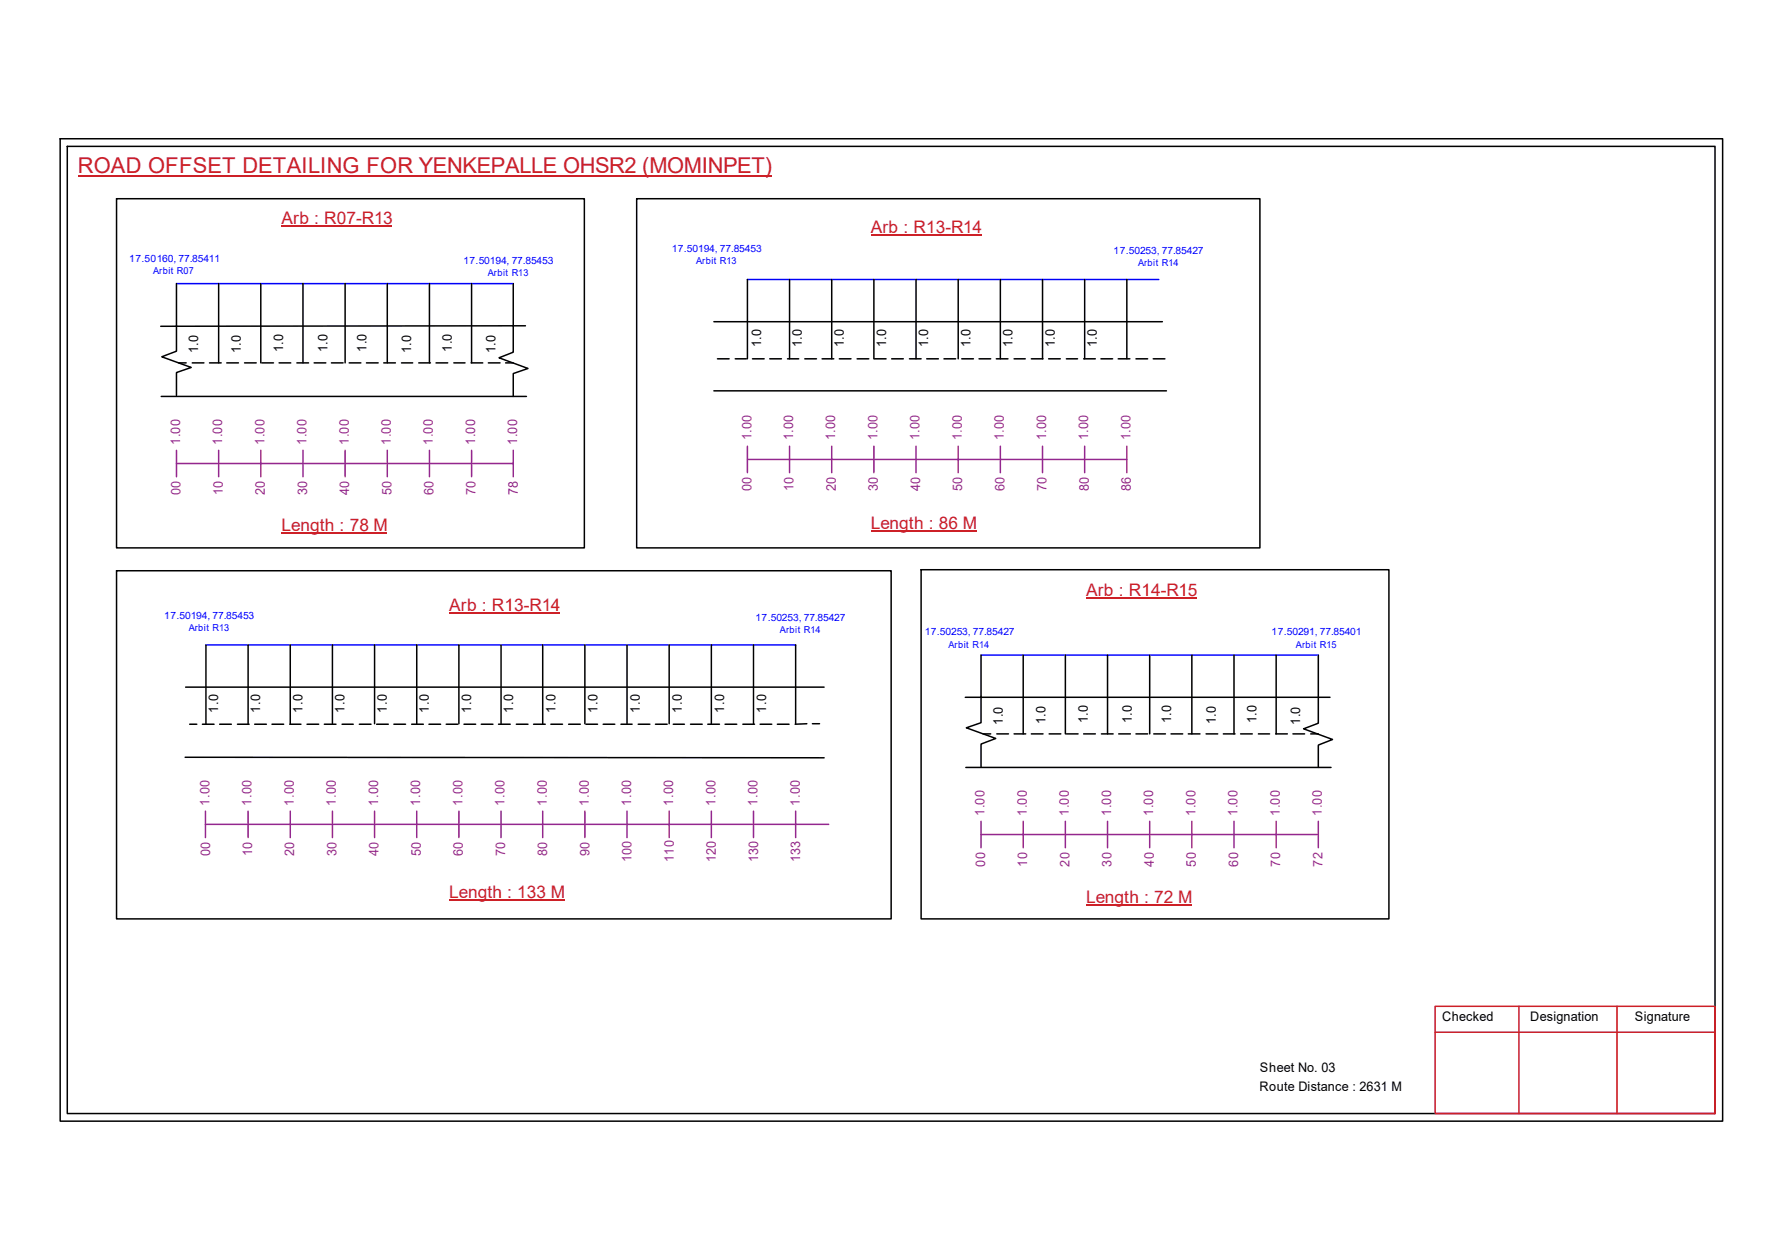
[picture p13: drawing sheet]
<svg xmlns="http://www.w3.org/2000/svg" width="297mm" height="210mm" viewBox="0 0 297 210" stroke-linecap="round" stroke-linejoin="round" font-family="sans-serif">
<defs><g id="words">
<text font-size="3.6" fill="#cd2027" x="13" y="28.9">ROAD OFFSET DETAILING FOR YENKEPALLE OHSR2 (MOMINPET)</text>
<g font-size="2.9" fill="#cd2027">
<text x="46.9" y="37.3">Arb : R07-R13</text>
<text x="145.2" y="38.8">Arb : R13-R14</text>
<text x="46.9" y="88.5">Length : 78 M</text>
<text x="145.2" y="88.1">Length : 86 M</text>
<text x="74.9" y="101.9">Arb : R13-R14</text>
<text x="181.1" y="99.2">Arb : R14-R15</text>
<text x="74.9" y="149.6">Length : 133 M</text>
<text x="181.1" y="150.4">Length : 72 M</text>
</g>
<g font-size="2.2">
<text x="33.1" y="58.8" transform="rotate(-90 33.1 58.8)">1.0</text>
<text x="40.2" y="58.8" transform="rotate(-90 40.2 58.8)">1.0</text>
<text x="47.2" y="58.7" transform="rotate(-90 47.2 58.7)">1.0</text>
<text x="54.6" y="58.7" transform="rotate(-90 54.6 58.7)">1.0</text>
<text x="61.1" y="58.6" transform="rotate(-90 61.1 58.6)">1.0</text>
<text x="68.5" y="58.8" transform="rotate(-90 68.5 58.8)">1.0</text>
<text x="75.3" y="58.6" transform="rotate(-90 75.3 58.6)">1.0</text>
<text x="82.6" y="58.8" transform="rotate(-90 82.6 58.8)">1.0</text>
<text x="126.9" y="57.8" transform="rotate(-90 126.9 57.8)">1.0</text>
<text x="133.6" y="57.8" transform="rotate(-90 133.6 57.8)">1.0</text>
<text x="140.7" y="57.8" transform="rotate(-90 140.7 57.8)">1.0</text>
<text x="147.7" y="57.8" transform="rotate(-90 147.7 57.8)">1.0</text>
<text x="154.7" y="57.8" transform="rotate(-90 154.7 57.8)">1.0</text>
<text x="161.8" y="57.8" transform="rotate(-90 161.8 57.8)">1.0</text>
<text x="168.8" y="57.8" transform="rotate(-90 168.8 57.8)">1.0</text>
<text x="175.8" y="57.8" transform="rotate(-90 175.8 57.8)">1.0</text>
<text x="182.8" y="57.8" transform="rotate(-90 182.8 57.8)">1.0</text>
<text x="36.4" y="118.7" transform="rotate(-90 36.4 118.7)">1.0</text>
<text x="43.4" y="118.7" transform="rotate(-90 43.4 118.7)">1.0</text>
<text x="50.4" y="118.7" transform="rotate(-90 50.4 118.7)">1.0</text>
<text x="57.4" y="118.7" transform="rotate(-90 57.4 118.7)">1.0</text>
<text x="64.5" y="118.7" transform="rotate(-90 64.5 118.7)">1.0</text>
<text x="71.5" y="118.7" transform="rotate(-90 71.5 118.7)">1.0</text>
<text x="78.5" y="118.7" transform="rotate(-90 78.5 118.7)">1.0</text>
<text x="85.6" y="118.7" transform="rotate(-90 85.6 118.7)">1.0</text>
<text x="92.6" y="118.7" transform="rotate(-90 92.6 118.7)">1.0</text>
<text x="99.6" y="118.7" transform="rotate(-90 99.6 118.7)">1.0</text>
<text x="106.6" y="118.7" transform="rotate(-90 106.6 118.7)">1.0</text>
<text x="113.7" y="118.7" transform="rotate(-90 113.7 118.7)">1.0</text>
<text x="120.7" y="118.7" transform="rotate(-90 120.7 118.7)">1.0</text>
<text x="127.7" y="118.7" transform="rotate(-90 127.7 118.7)">1.0</text>
<text x="167.2" y="120.7" transform="rotate(-90 167.2 120.7)">1.0</text>
<text x="174.3" y="120.7" transform="rotate(-90 174.3 120.7)">1.0</text>
<text x="181.3" y="120.5" transform="rotate(-90 181.3 120.5)">1.0</text>
<text x="188.7" y="120.5" transform="rotate(-90 188.7 120.5)">1.0</text>
<text x="195.2" y="120.5" transform="rotate(-90 195.2 120.5)">1.0</text>
<text x="202.6" y="120.7" transform="rotate(-90 202.6 120.7)">1.0</text>
<text x="209.4" y="120.5" transform="rotate(-90 209.4 120.5)">1.0</text>
<text x="216.7" y="120.7" transform="rotate(-90 216.7 120.7)">1.0</text>
<text x="240.4" y="170.1">Checked</text>
<text x="255.1" y="170.1">Designation</text>
<text x="272.5" y="170.1">Signature</text>
<text x="210" y="178.6">Sheet No. 03</text>
<text x="209.9" y="181.7">Route Distance : 2631 M</text>
</g>
<g font-size="2.2" fill="#93278f">
<text x="30" y="74.1" transform="rotate(-90 30 74.1)">1.00</text>
<text x="37" y="74.1" transform="rotate(-90 37 74.1)">1.00</text>
<text x="44.1" y="74.1" transform="rotate(-90 44.1 74.1)">1.00</text>
<text x="51.1" y="74.1" transform="rotate(-90 51.1 74.1)">1.00</text>
<text x="58.1" y="74.1" transform="rotate(-90 58.1 74.1)">1.00</text>
<text x="65.1" y="74.1" transform="rotate(-90 65.1 74.1)">1.00</text>
<text x="72.2" y="74.1" transform="rotate(-90 72.2 74.1)">1.00</text>
<text x="79.2" y="74.1" transform="rotate(-90 79.2 74.1)">1.00</text>
<text x="86.2" y="74.1" transform="rotate(-90 86.2 74.1)">1.00</text>
<text x="125.3" y="73.3" transform="rotate(-90 125.3 73.3)">1.00</text>
<text x="132.2" y="73.3" transform="rotate(-90 132.2 73.3)">1.00</text>
<text x="139.2" y="73.3" transform="rotate(-90 139.2 73.3)">1.00</text>
<text x="146.3" y="73.3" transform="rotate(-90 146.3 73.3)">1.00</text>
<text x="153.3" y="73.3" transform="rotate(-90 153.3 73.3)">1.00</text>
<text x="160.3" y="73.3" transform="rotate(-90 160.3 73.3)">1.00</text>
<text x="167.3" y="73.3" transform="rotate(-90 167.3 73.3)">1.00</text>
<text x="174.4" y="73.3" transform="rotate(-90 174.4 73.3)">1.00</text>
<text x="181.4" y="73.3" transform="rotate(-90 181.4 73.3)">1.00</text>
<text x="188.4" y="73.3" transform="rotate(-90 188.4 73.3)">1.00</text>
<text x="30.1" y="82.5" transform="rotate(-90 30.1 82.5)">00</text>
<text x="37.1" y="82.5" transform="rotate(-90 37.1 82.5)">10</text>
<text x="44.2" y="82.5" transform="rotate(-90 44.2 82.5)">20</text>
<text x="51.2" y="82.5" transform="rotate(-90 51.2 82.5)">30</text>
<text x="58.2" y="82.5" transform="rotate(-90 58.2 82.5)">40</text>
<text x="65.2" y="82.5" transform="rotate(-90 65.2 82.5)">50</text>
<text x="72.3" y="82.5" transform="rotate(-90 72.3 82.5)">60</text>
<text x="79.3" y="82.5" transform="rotate(-90 79.3 82.5)">70</text>
<text x="86.3" y="82.5" transform="rotate(-90 86.3 82.5)">78</text>
<text x="125.3" y="81.8" transform="rotate(-90 125.3 81.8)">00</text>
<text x="132.3" y="81.8" transform="rotate(-90 132.3 81.8)">10</text>
<text x="139.3" y="81.8" transform="rotate(-90 139.3 81.8)">20</text>
<text x="146.3" y="81.8" transform="rotate(-90 146.3 81.8)">30</text>
<text x="153.4" y="81.8" transform="rotate(-90 153.4 81.8)">40</text>
<text x="160.4" y="81.8" transform="rotate(-90 160.4 81.8)">50</text>
<text x="167.4" y="81.8" transform="rotate(-90 167.4 81.8)">60</text>
<text x="174.5" y="81.8" transform="rotate(-90 174.5 81.8)">70</text>
<text x="181.5" y="81.8" transform="rotate(-90 181.5 81.8)">80</text>
<text x="188.5" y="81.8" transform="rotate(-90 188.5 81.8)">86</text>
<text x="34.9" y="134.2" transform="rotate(-90 34.9 134.2)">1.00</text>
<text x="41.9" y="134.2" transform="rotate(-90 41.9 134.2)">1.00</text>
<text x="49" y="134.2" transform="rotate(-90 49 134.2)">1.00</text>
<text x="56" y="134.2" transform="rotate(-90 56 134.2)">1.00</text>
<text x="63" y="134.2" transform="rotate(-90 63 134.2)">1.00</text>
<text x="70.1" y="134.2" transform="rotate(-90 70.1 134.2)">1.00</text>
<text x="77.1" y="134.2" transform="rotate(-90 77.1 134.2)">1.00</text>
<text x="84.1" y="134.2" transform="rotate(-90 84.1 134.2)">1.00</text>
<text x="91.1" y="134.2" transform="rotate(-90 91.1 134.2)">1.00</text>
<text x="98.2" y="134.2" transform="rotate(-90 98.2 134.2)">1.00</text>
<text x="105.2" y="134.2" transform="rotate(-90 105.2 134.2)">1.00</text>
<text x="112.2" y="134.2" transform="rotate(-90 112.2 134.2)">1.00</text>
<text x="119.2" y="134.2" transform="rotate(-90 119.2 134.2)">1.00</text>
<text x="126.3" y="134.2" transform="rotate(-90 126.3 134.2)">1.00</text>
<text x="133.3" y="134.2" transform="rotate(-90 133.3 134.2)">1.00</text>
<text x="164.1" y="135.9" transform="rotate(-90 164.1 135.9)">1.00</text>
<text x="171.2" y="135.9" transform="rotate(-90 171.2 135.9)">1.00</text>
<text x="178.2" y="135.9" transform="rotate(-90 178.2 135.9)">1.00</text>
<text x="185.2" y="135.9" transform="rotate(-90 185.2 135.9)">1.00</text>
<text x="192.2" y="135.9" transform="rotate(-90 192.2 135.9)">1.00</text>
<text x="199.3" y="135.9" transform="rotate(-90 199.3 135.9)">1.00</text>
<text x="206.3" y="135.9" transform="rotate(-90 206.3 135.9)">1.00</text>
<text x="213.3" y="135.9" transform="rotate(-90 213.3 135.9)">1.00</text>
<text x="220.3" y="135.9" transform="rotate(-90 220.3 135.9)">1.00</text>
<text x="35" y="142.7" transform="rotate(-90 35 142.7)">00</text>
<text x="42" y="142.7" transform="rotate(-90 42 142.7)">10</text>
<text x="49.1" y="142.7" transform="rotate(-90 49.1 142.7)">20</text>
<text x="56.1" y="142.7" transform="rotate(-90 56.1 142.7)">30</text>
<text x="63.1" y="142.7" transform="rotate(-90 63.1 142.7)">40</text>
<text x="70.1" y="142.7" transform="rotate(-90 70.1 142.7)">50</text>
<text x="77.2" y="142.7" transform="rotate(-90 77.2 142.7)">60</text>
<text x="84.2" y="142.7" transform="rotate(-90 84.2 142.7)">70</text>
<text x="91.2" y="142.7" transform="rotate(-90 91.2 142.7)">80</text>
<text x="98.3" y="142.7" transform="rotate(-90 98.3 142.7)">90</text>
<text x="105.3" y="143.7" transform="rotate(-90 105.3 143.7)">100</text>
<text x="112.3" y="143.7" transform="rotate(-90 112.3 143.7)">110</text>
<text x="119.3" y="143.7" transform="rotate(-90 119.3 143.7)">120</text>
<text x="126.4" y="143.7" transform="rotate(-90 126.4 143.7)">130</text>
<text x="133.4" y="143.7" transform="rotate(-90 133.4 143.7)">133</text>
<text x="164.2" y="144.4" transform="rotate(-90 164.2 144.4)">00</text>
<text x="171.2" y="144.4" transform="rotate(-90 171.2 144.4)">10</text>
<text x="178.3" y="144.4" transform="rotate(-90 178.3 144.4)">20</text>
<text x="185.3" y="144.4" transform="rotate(-90 185.3 144.4)">30</text>
<text x="192.3" y="144.4" transform="rotate(-90 192.3 144.4)">40</text>
<text x="199.3" y="144.4" transform="rotate(-90 199.3 144.4)">50</text>
<text x="206.4" y="144.4" transform="rotate(-90 206.4 144.4)">60</text>
<text x="213.4" y="144.4" transform="rotate(-90 213.4 144.4)">70</text>
<text x="220.4" y="144.4" transform="rotate(-90 220.4 144.4)">72</text>
</g>
<g font-size="1.7" fill="#00f">
<text x="112" y="41.9">17.50194, 77.85453</text>
<text x="21.5" y="43.6">17.50160, 77.85411</text>
<text x="77.3" y="43.9">17.50194, 77.85453</text>
<text x="185.6" y="42.2">17.50253, 77.85427</text>
<text x="27.4" y="103">17.50194, 77.85453</text>
<text x="125.9" y="103.4">17.50253, 77.85427</text>
<text x="154.1" y="105.8">17.50253, 77.85427</text>
<text x="212" y="105.8">17.50291, 77.85401</text>
</g>
<g font-size="1.6" fill="#00f">
<text x="25.5" y="45.7">Arbit R07</text>
<text x="81.3" y="46.1">Arbit R13</text>
<text x="116" y="44">Arbit R13</text>
<text x="189.7" y="44.4">Arbit R14</text>
<text x="31.4" y="105.2">Arbit R13</text>
<text x="130" y="105.5">Arbit R14</text>
<text x="158.1" y="108">Arbit R14</text>
<text x="216" y="108">Arbit R15</text>
</g>
</g></defs>
<g fill="none" stroke="#000" stroke-width=".25">
<path d="M10 23.1h277.1v163.7h-277.1zM11.2 24.4h274.7v161.1h-274.7zM19.4 33.1h78v58.2h-78zM106.1 33.1h103.9v58.2h-103.9zM29.4 54.2v4.3l-2.4 .9 4.9 1.8-2.5 .9v3.8M29.4 47.2v7.2M36.4 47.2v13.3M43.5 47.2v13.3M50.5 47.2v13.3M57.5 47.2v13.3M64.6 47.2v13.3M71.6 47.2v13.3"/>
<path d="M78.6 47.2v13.3M85.6 47.2v11.5l-2.4 .9 4.8 1.8-2.4 .8v3.8M87.6 54.3l-60.8 .1M119 53.6h74.8M119.6 59.8h1.9M122.6 59.8h1.8M124.6 46.6v13.2M125.4 59.8h2M128.3 59.8h2M131.3 59.8h1.8M131.6 46.6v13.2M134.2 59.8h1.9"/>
<path d="M137 59.8h2M138.6 46.6v13.2M139.9 59.8h2M142.9 59.8h1.9M145.7 46.6v13.2M145.8 59.8h1.9M148.6 59.8h2M151.6 59.8h1.9M152.7 46.6v13.2M154.5 59.8h1.9M157.3 59.8h2M159.7 46.6v13.2"/>
<path d="M160.3 59.8h2M163.2 59.8h1.9M166.1 59.8h1.9M166.7 46.6v13.2M169 59.8h1.9M171.9 59.8h2M173.8 46.6v13.2M174.8 59.8h1.9M177.8 59.8h1.8M180.6 59.8h2M180.8 46.6v13.2M183.5 59.8h2"/>
<path d="M186.4 59.8h1.9M187.8 46.6v13.2M189.4 59.8h1.9M192.2 59.8h2M26.9 66h60.9M29.8 60.5h1.2M32 60.5h2M34.9 60.5h2M37.8 60.5h1.9M40.8 60.5h1.9M43.6 60.5h2M46.5 60.5h2"/>
<path d="M49.5 60.5h1.9M52.4 60.5h1.9M55.2 60.5h2M58.2 60.5h2M61.1 60.5h1.9M64 60.5h1.9M66.9 60.5h1.9M69.8 60.5h2M72.7 60.5h1.9M75.6 60.5h1.9M78.5 60.5h2M81.4 60.5h2"/>
<path d="M84.3 60.5h1.3M119 65.1h75.4M19.4 95.1h129.1v58h-129.1zM153.5 94.9h78v58.2h-78zM30.9 114.5h106.5M34.3 107.4v13.2M41.4 107.4v13.2M48.4 107.4v13.2M55.4 107.4v13.2M62.4 107.4v13.2M69.5 107.4v13.2M76.5 107.4v13.2"/>
<path d="M83.5 107.4v13.2M90.5 107.4v13.2M97.5 107.4v13.2M104.5 107.4v13.2M111.5 107.4v13.2M118.6 107.4v13.2M125.6 107.4v13.2M132.6 107.4v13.2M160.9 116.2h60.8M163.5 116v4.4l-2.4 .8 4.9 1.8-2.5 1v3.8M163.5 109.1v7.1M170.6 109.1v13.2"/>
<path d="M177.6 109.1v13.2M184.6 109.1v13.2M191.6 109.1v13.2M198.7 109.1v13.2M205.7 109.1v13.2M212.7 109.1v13.2M219.7 109.1v11.4l-2.4 .9 4.8 1.8-2.4 .9v3.7M30.9 126.2h106.5M31.6 120.6h1.2M33.7 120.6h2M36.6 120.6h2M39.6 120.6h1.9"/>
<path d="M42.5 120.6h1.9M45.3 120.6h2M48.3 120.6h1.9M51.2 120.6h1.9M54.1 120.6h1.9M57 120.6h1.9M59.9 120.6h1.9M62.8 120.6h1.9M65.7 120.6h1.9M68.6 120.6h2M71.5 120.6h1.9M74.4 120.6h1.9"/>
<path d="M77.3 120.6h2M80.2 120.6h2M83.1 120.6h1.9M86.1 120.6h1.9M88.9 120.6h2M91.8 120.6h2M94.8 120.6h1.9M97.7 120.6h1.9M100.5 120.6h2M103.5 120.6h1.9M106.4 120.6h1.9M109.3 120.6h1.9"/>
<path d="M112.2 120.6h1.9M115.1 120.6h1.9M118 120.6h1.9M120.9 120.6h1.9M123.8 120.6h2M126.7 120.6h1.9M129.6 120.6h1.9M134.5 120.6h-2M135.4 120.6h1.2M161 127.8h60.9M163.9 122.3h1.2M166.2 122.3h1.9"/>
<path d="M169 122.3h2M171.9 122.3h2M174.9 122.3h1.9M177.8 122.3h1.9M180.6 122.3h2M183.6 122.3h1.9M186.5 122.3h1.9M189.4 122.3h1.9M192.3 122.3h2M195.2 122.3h1.9M198.1 122.3h1.9M201 122.3h2"/>
<path d="M203.9 122.3h2M206.8 122.3h1.9M209.8 122.3h1.8M212.6 122.3h2M215.5 122.3h2M218.5 122.3h1.2"/>
</g>
<path d="M239.2 167.6h46.7v17.9h-46.7zM239.2 172h46.7M253.2 167.6v17.9M269.5 167.6v17.9" fill="none" stroke="#cc1f26" stroke-width=".25"/>
<path d="M13 29.3h115.6" fill="none" stroke="#cd2027" stroke-width=".25"/>
<path d="M29.4 47.2h56.2M124.6 46.6h68.6M34.3 107.4h98.3M163.5 109.1h56.2" fill="none" stroke="#00f" stroke-width=".25"/>
<g fill="none" stroke="#93278f" stroke-width=".25">
<path d="M29.4 77.2h56.2M29.4 75v4.4M36.4 75v4.4M43.5 75v4.4M50.5 75v4.4M57.5 75v4.4M64.6 75v4.4M71.6 75v4.4M78.6 75v4.4M85.6 75v4.4M124.6 76.5h63.2M124.6 74.3v4.4"/>
<path d="M131.6 74.3v4.4M138.6 74.3v4.4M145.7 74.3v4.4M152.7 74.3v4.4M159.7 74.3v4.4M166.7 74.3v4.4M173.8 74.3v4.4M180.8 74.3v4.4M187.8 74.3v4.4M34.2 137.3h103.9M34.2 135.1v4.4M41.4 135.1v4.4"/>
<path d="M48.4 135.1v4.4M55.4 135.1v4.4M62.4 135.1v4.4M69.5 135.1v4.4M76.5 135.1v4.4M83.5 135.1v4.4M90.5 135.1v4.4M97.5 135.1v4.4M104.5 135.1v4.4M111.5 135.1v4.4M118.6 135.1v4.4M125.6 135.1v4.4"/>
<path d="M132.6 135.1v4.4M163.5 139h56.2M163.5 136.8v4.4M170.6 136.8v4.4M177.6 136.8v4.4M184.6 136.8v4.4M191.6 136.8v4.4M198.7 136.8v4.4M205.7 136.8v4.4M212.7 136.8v4.4M219.7 136.8v4.4"/>
</g>
<path d="M46.9 37.7h18.5M145.2 39.1h18.4M46.9 88.8h17.7M145.2 88.5h17.6M181.1 99.6h18.4M74.9 102.2h18.4M74.9 149.9h19.2M181.1 150.7h17.6" fill="none" stroke="#cd2027" stroke-width=".17"/>
<use href="#words"/>
</svg>
